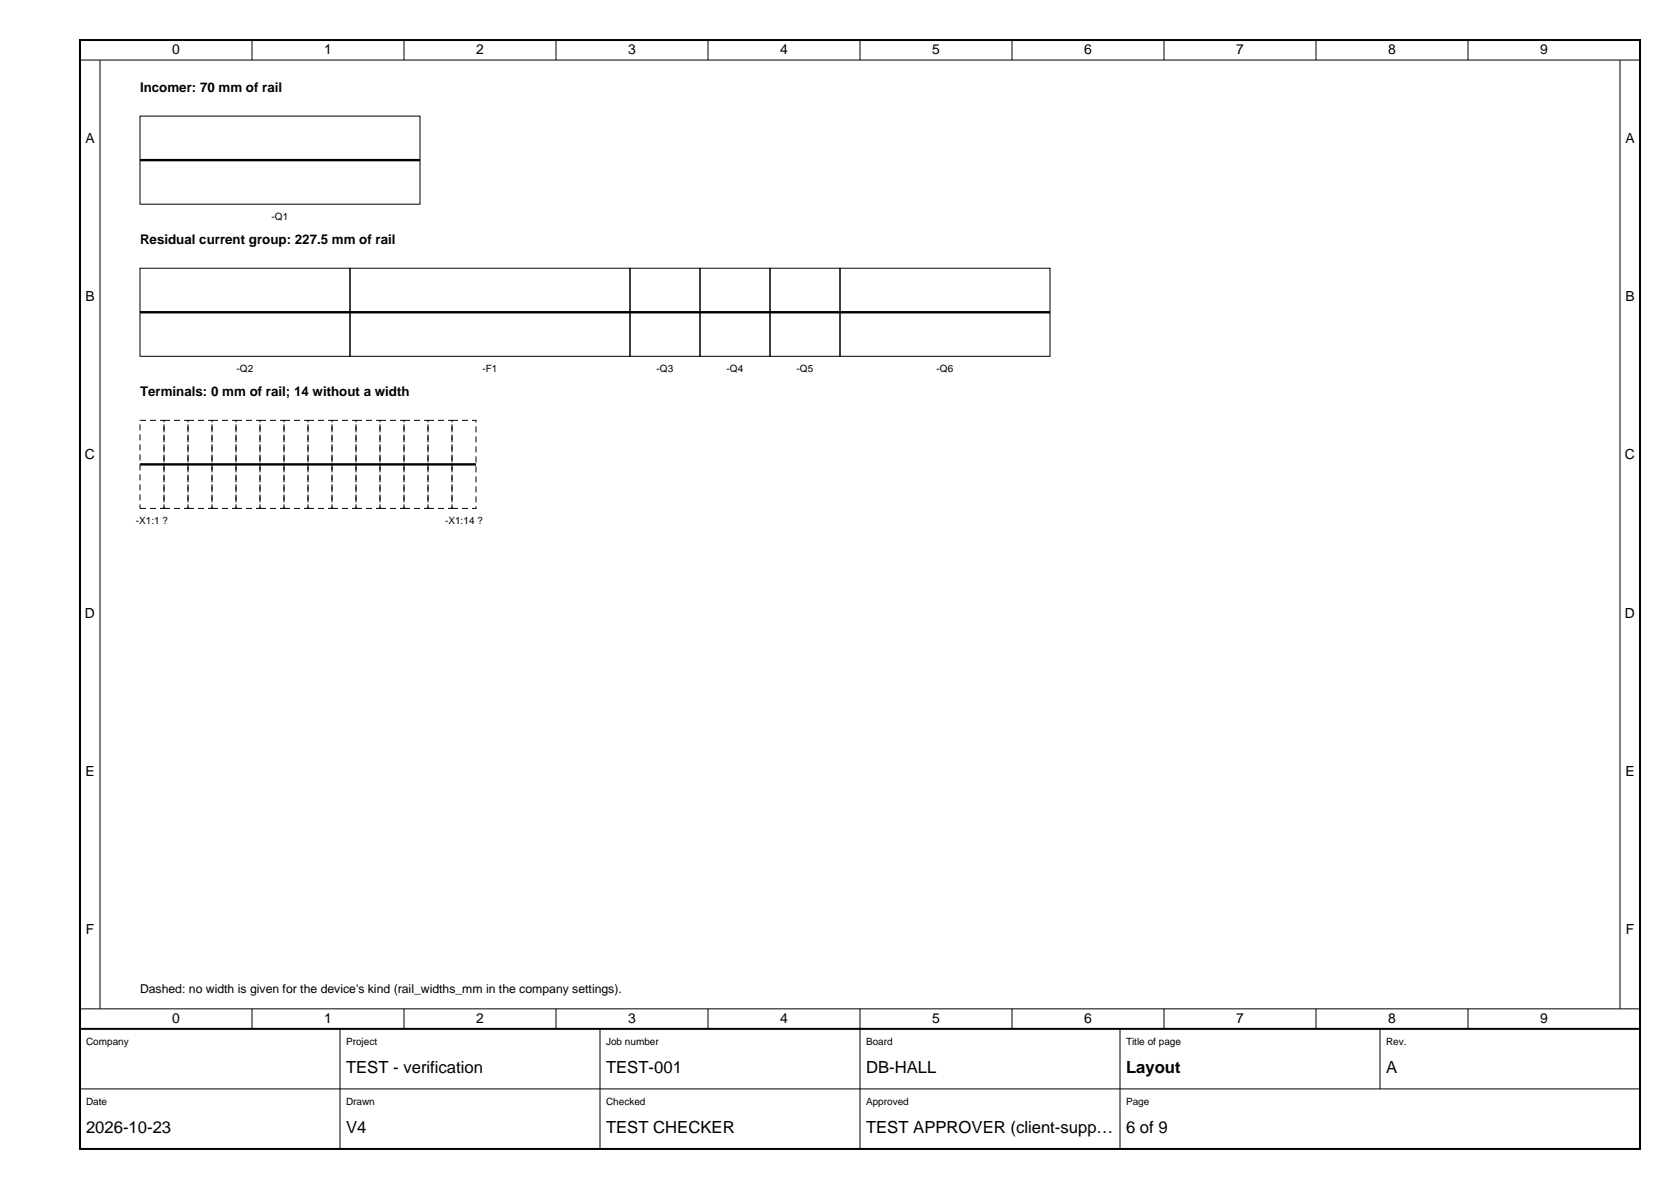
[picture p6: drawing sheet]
<svg xmlns="http://www.w3.org/2000/svg" width="420mm" height="297mm" viewBox="0 0 420 297" stroke-linecap="round" stroke-linejoin="round" font-family="sans-serif">
<defs><g id="words">
<g font-size="4.2">
<text x="86.5" y="268">TEST - verification</text>
<text x="151.5" y="268">TEST-001</text>
<text x="216.5" y="268">DB-HALL</text>
<text x="281.5" y="268">Layout</text>
<text x="346.5" y="268">A</text>
<text x="21.5" y="283">2026-10-23</text>
<text x="86.5" y="283">V4</text>
<text x="151.5" y="283">TEST CHECKER</text>
<text x="216.5" y="283">TEST APPROVER (client-supp…</text>
<text x="281.5" y="283">6 of 9</text>
</g>
<g font-size="3.5">
<text x="43" y="13.6">0</text>
<text x="81" y="13.6">1</text>
<text x="119" y="13.6">2</text>
<text x="157" y="13.6">3</text>
<text x="195" y="13.6">4</text>
<text x="233" y="13.6">5</text>
<text x="271" y="13.6">6</text>
<text x="309" y="13.6">7</text>
<text x="347" y="13.6">8</text>
<text x="385" y="13.6">9</text>
<text x="21.3" y="35.7">A</text>
<text x="406.3" y="35.7">A</text>
<text x="21.3" y="75.2">B</text>
<text x="406.3" y="75.2">B</text>
<text x="21.2" y="114.7">C</text>
<text x="406.2" y="114.7">C</text>
<text x="21.2" y="154.2">D</text>
<text x="406.2" y="154.2">D</text>
<text x="21.3" y="193.7">E</text>
<text x="406.3" y="193.7">E</text>
<text x="21.4" y="233.2">F</text>
<text x="406.4" y="233.2">F</text>
<text x="43" y="255.6">0</text>
<text x="81" y="255.6">1</text>
<text x="119" y="255.6">2</text>
<text x="157" y="255.6">3</text>
<text x="195" y="255.6">4</text>
<text x="233" y="255.6">5</text>
<text x="271" y="255.6">6</text>
<text x="309" y="255.6">7</text>
<text x="347" y="255.6">8</text>
<text x="385" y="255.6">9</text>
</g>
<g font-size="3.3">
<text x="35" y="23">Incomer: 70 mm of rail</text>
<text x="35" y="61">Residual current group: 227.5 mm of rail</text>
<text x="35" y="99">Terminals: 0 mm of rail; 14 without a width</text>
</g>
<text font-size="3.1" x="35" y="248">Dashed: no width is given for the device's kind (rail_widths_mm in the company settings).</text>
<g font-size="2.5">
<text x="67.9" y="55">-Q1</text>
<text x="59.2" y="93">-Q2</text>
<text x="120.6" y="93">-F1</text>
<text x="164.2" y="93">-Q3</text>
<text x="181.7" y="93">-Q4</text>
<text x="199.2" y="93">-Q5</text>
<text x="234.2" y="93">-Q6</text>
<text x="34" y="131">-X1:1 ?</text>
<text x="111.3" y="131">-X1:14 ?</text>
<text x="21.5" y="261">Company</text>
<text x="86.5" y="261">Project</text>
<text x="151.5" y="261">Job number</text>
<text x="216.5" y="261">Board</text>
<text x="281.5" y="261">Title of page</text>
<text x="346.5" y="261">Rev.</text>
<text x="21.5" y="276">Date</text>
<text x="86.5" y="276">Drawn</text>
<text x="151.5" y="276">Checked</text>
<text x="216.5" y="276">Approved</text>
<text x="281.5" y="276">Page</text>
</g>
</g></defs>
<path d="M35 40h70M35 78h227.5M35 116h84" fill="none" stroke="#000" stroke-width=".6"/>
<g fill="none" stroke="#000" stroke-width=".25">
<path d="M20 15h390M25 15v237M63 10v5M101 10v5M139 10v5M177 10v5M215 10v5M253 10v5M291 10v5M329 10v5M367 10v5M405 15v237"/>
<path d="M35 29h70v22h-70zM35 67h52.5v22h-52.5zM87.5 67h70v22h-70zM157.5 67h17.5v22h-17.5zM175 67h17.5v22h-17.5zM192.5 67h17.5v22h-17.5zM210 67h52.5v22h-52.5zM20 252h390M63 252v5M85 257v30M101 252v5M139 252v5"/>
<path d="M150 257v30M177 252v5M215 252v35M253 252v5M280 257v30M291 252v5M329 252v5M345 257v15M367 252v5M20 272h390"/>
</g>
<g fill="none" stroke="#000" stroke-width=".25" stroke-dasharray="1.5 1" stroke-linecap="butt">
<path d="M35 105h6v22h-6zM41 105h6v22h-6zM47 105h6v22h-6zM53 105h6v22h-6zM59 105h6v22h-6zM65 105h6v22h-6zM71 105h6v22h-6zM77 105h6v22h-6zM83 105h6v22h-6zM89 105h6v22h-6zM95 105h6v22h-6zM101 105h6v22h-6z"/>
<path d="M107 105h6v22h-6zM113 105h6v22h-6z"/>
</g>
<path d="M20 10h390v277h-390zM20 257h390" fill="none" stroke="#000" stroke-width=".5"/>
<use href="#words"/>
</svg>
